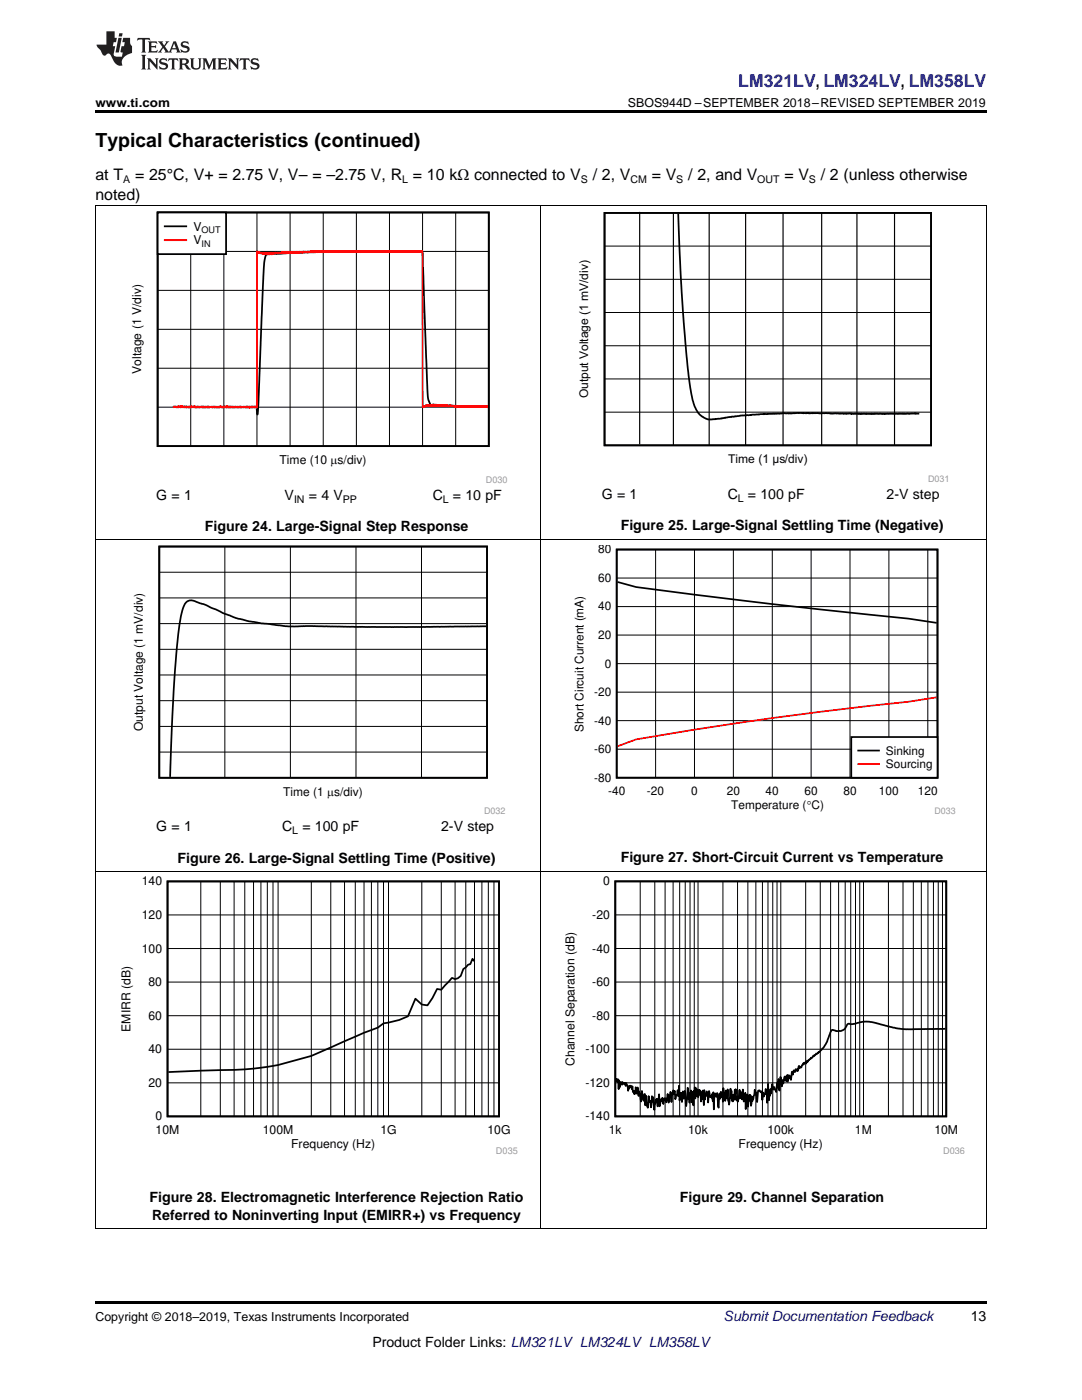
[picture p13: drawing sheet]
<svg xmlns="http://www.w3.org/2000/svg" width="216mm" height="279mm" viewBox="0 0 216 279" stroke-linecap="round" stroke-linejoin="round" font-family="sans-serif">
<defs><g id="words">
<text font-size="3.9" x="19" y="29.3">Typical Characteristics (continued)</text>
<text font-size="3.5" fill="#00f" x="147.3" y="17.3">LM321LV, LM324LV, LM358LV</text>
<g font-size="3.2">
<text x="19" y="36">at T</text>
<text x="27" y="36">= 25°C, V+ = 2.75 V, V– = –2.75 V, R = 10 kΩ connected to V</text>
<text x="118.3" y="36">/ 2, V</text>
<text x="130" y="36">= V</text>
<text x="137.3" y="36">/ 2, and V</text>
<text x="156.5" y="36">= V</text>
<text x="163.8" y="36">/ 2 (unless otherwise</text>
<text x="19" y="39.9">noted)</text>
</g>
<g font-size="2.8">
<text x="31.2" y="99.8">G = 1</text>
<text x="56.8" y="99.8">V</text>
<text x="61.6" y="99.8">= 4 V</text>
<text x="86.4" y="99.8">C</text>
<text x="90.4" y="99.8">= 10 pF</text>
<text x="120.1" y="99.6">G = 1</text>
<text x="145.2" y="99.6">C</text>
<text x="149.2" y="99.6">= 100 pF</text>
<text x="176.9" y="99.6">2-V step</text>
<text x="40.9" y="106">Figure 24. Large-Signal Step Response</text>
<text x="123.9" y="105.8">Figure 25. Large-Signal Settling Time (Negative)</text>
<text x="31.2" y="165.9">G = 1</text>
<text x="56.3" y="165.9">C</text>
<text x="60.3" y="165.9">= 100 pF</text>
<text x="88" y="165.9">2-V step</text>
<text x="35.4" y="172.2">Figure 26. Large-Signal Settling Time (Positive)</text>
<text x="123.9" y="172">Figure 27. Short-Circuit Current vs Temperature</text>
<text x="29.8" y="239.9">Figure 28. Electromagnetic Interference Rejection Ratio</text>
<text x="135.7" y="239.9">Figure 29. Channel Separation</text>
<text x="30.3" y="243.4">Referred to Noninverting Input (EMIRR+) vs Frequency</text>
<text x="193.7" y="263.6">13</text>
<text x="74.3" y="268.9">Product Folder Links: LM321LV LM324LV LM358LV</text>
</g>
<text font-size="2.8" fill="#0000c8" x="144.4" y="263.6">Submit Documentation Feedback</text>
<g font-size="2.5">
<text x="19" y="21.4">www.ti.com</text>
<text x="125.3" y="21.4">SBOS944D –SEPTEMBER 2018–REVISED SEPTEMBER 2019</text>
<text x="19" y="263.6">Copyright © 2018–2019, Texas Instruments Incorporated</text>
</g>
<g font-size="2.4">
<text x="38.6" y="46">V</text>
<text x="38.6" y="48.8">V</text>
<text x="28.1" y="74.6" transform="rotate(-90 28.1 74.6)">Voltage (1 V/div)</text>
<text x="117.4" y="79.5" transform="rotate(-90 117.4 79.5)">Output Voltage (1 mV/div)</text>
<text x="55.8" y="92.7">Time (10 Ps/div)</text>
<text x="145.3" y="92.5">Time (1 μs/div)</text>
<text x="119.4" y="110.4">80</text>
<text x="119.4" y="116.1">60</text>
<text x="119.4" y="121.8">40</text>
<text x="119.4" y="127.5">20</text>
<text x="120.7" y="133.2">0</text>
<text x="118.6" y="138.9">-20</text>
<text x="28.5" y="145.9" transform="rotate(-90 28.5 145.9)">Output Voltage (1 mV/div)</text>
<text x="116.5" y="146.1" transform="rotate(-90 116.5 146.1)">Short Circuit Current (mA)</text>
<text x="118.6" y="144.6">-40</text>
<text x="118.6" y="156">-80</text>
<text x="118.6" y="150.3">-60</text>
<text x="176.8" y="150.6">Sinking</text>
<text x="176.8" y="153.3">Sourcing</text>
<text x="56.5" y="158.8">Time (1 Ps/div)</text>
<text x="121.3" y="158.7">-40</text>
<text x="129.1" y="158.7">-20</text>
<text x="137.9" y="158.7">0</text>
<text x="145" y="158.7">20</text>
<text x="145.9" y="161.4">Temperature (qC)</text>
<text x="152.8" y="158.7">40</text>
<text x="160.5" y="158.7">60</text>
<text x="168.3" y="158.7">80</text>
<text x="175.4" y="158.7">100</text>
<text x="183.2" y="158.7">120</text>
<text x="28.3" y="176.7">140</text>
<text x="120.3" y="176.7">0</text>
<text x="28.3" y="183.4">120</text>
<text x="118.2" y="183.4">-20</text>
<text x="28.3" y="190.1">100</text>
<text x="118.2" y="190.1">-40</text>
<text x="29.6" y="196.8">80</text>
<text x="118.2" y="196.8">-60</text>
<text x="29.6" y="203.5">60</text>
<text x="118.2" y="203.5">-80</text>
<text x="26.1" y="205.9" transform="rotate(-90 26.1 205.9)">EMIRR (dB)</text>
<text x="29.6" y="210.2">40</text>
<text x="114.6" y="212.7" transform="rotate(-90 114.6 212.7)">Channel Separation (dB)</text>
<text x="116.8" y="210.2">-100</text>
<text x="29.6" y="216.9">20</text>
<text x="116.8" y="216.9">-120</text>
<text x="31" y="223.6">0</text>
<text x="31.1" y="226.4">10M</text>
<text x="52.4" y="226.4">100M</text>
<text x="75.9" y="226.4">1G</text>
<text x="97.3" y="226.4">10G</text>
<text x="116.8" y="223.6">-140</text>
<text x="121.5" y="226.4">1k</text>
<text x="137.3" y="226.4">10k</text>
<text x="153.2" y="226.4">100k</text>
<text x="170.6" y="226.4">1M</text>
<text x="186.4" y="226.4">10M</text>
<text x="58.1" y="229.2">Frequency (Hz)</text>
<text x="147.4" y="229.2">Frequency (Hz)</text>
</g>
<g font-size="2.1">
<text x="24.6" y="36.6">A</text>
<text x="80.3" y="36.6">L</text>
<text x="115.9" y="36.6">S</text>
<text x="125.8" y="36.6">CM</text>
<text x="135" y="36.6">S</text>
<text x="151.1" y="36.6">OUT</text>
<text x="161.4" y="36.6">S</text>
<text x="58.7" y="100.4">IN</text>
<text x="68.4" y="100.4">PP</text>
<text x="88.4" y="100.4">L</text>
<text x="147.2" y="100.2">L</text>
<text x="58.3" y="166.5">L</text>
</g>
<g font-size="1.8">
<text x="40.2" y="46.4">OUT</text>
<text x="40.2" y="49.2">IN</text>
</g>
<g font-size="1.8" fill="#999">
<text x="96.9" y="96.4">D030</text>
<text x="185.2" y="96.2">D031</text>
<text x="96.6" y="162.5">D032</text>
<text x="186.5" y="162.4">D033</text>
<text x="99" y="230.2">D035</text>
<text x="188.2" y="230.2">D036</text>
</g>
</g></defs>
<path d="M19 245.1h.2zM196.7 245.1h.1zM19 259.7h177.8v.5h-177.8z" fill="#000"/>
<path d="M19.1 173.9v71.2M107.9 173.9v71.2M196.8 173.9v71.2M19 245.1h177.8" fill="none" stroke="#000" stroke-width=".2"/>
<path d="M23.7 174.9h79.6v55.4h-79.6z" fill-rule="evenodd" fill="#fff"/>
<path d="M33.4 175.9h66.2v46.9h-66.2zM94.7 191.9l-.4-.5-.5 1-.4 .1-.9 .9-.6 1.4-.5 .4-.6 .2-.6-.2-2.1 2.3-.9-.1-.9 1.8-1 1.4-1.1-.1-1.3-1.2-1.5 3.5-1.7 .8-3.2 .6-1.1 .9-2.8 1-6.6 2.9a44 44 0 0 1-13.9 4.1l-5.4 .4-13.1 .5" fill="none" stroke="#000" stroke-width=".35"/>
<g fill="none" stroke="#000" stroke-width=".2">
<path d="M40.1 175.9v46.9M44 175.9v46.9M46.7 175.9v46.9M48.8 175.9v46.9M50.6 175.9v46.9M52.1 175.9v46.9M53.3 175.9v46.9M54.5 175.9v46.9M55.5 175.9v46.9M62.1 175.9v46.9M66 175.9v46.9M68.7 175.9v46.9"/>
<path d="M70.9 175.9v46.9M72.6 175.9v46.9M74.1 175.9v46.9M75.4 175.9v46.9M76.5 175.9v46.9M77.5 175.9v46.9M84.2 175.9v46.9M88.1 175.9v46.9M90.8 175.9v46.9M92.9 175.9v46.9M94.7 175.9v46.9M96.2 175.9v46.9"/>
<path d="M97.4 175.9v46.9M98.6 175.9v46.9M33.4 196h66.2M33.4 189.3h66.2M33.4 182.6h66.2M33.4 216.1h66.2M33.4 209.4h66.2M33.4 202.7h66.2"/>
</g>
<path d="M112.2 174.9h80.3v55.4h-80.3z" fill-rule="evenodd" fill="#fff"/>
<path d="M122.8 175.9h66v46.9h-66zM188.6 205.3l-8.3 .1-1.6-.2-5.3-1.3h-1l-2.7 .5a.55 .55 0 0 0-.9 .5 1.92 1.92 0 0 1-2.5 .7h-.3l-.3 .4a7.7 7.7 0 0 1-2.3 4l-.1-.1-.3 .4h-.1l-.4 .5-.2-.1-.2 .4-.2 .1-.1-.1-.1 .3h-.2l-.4 .5v-.2l-.2 .6-.1-.4-.3 .2-.1 .3-.1-.2-.4 .8-.3-.1-.1 .3-.1-.5-.3 1.1v-.4l-.2 .3-.1-.3-.2 .6-.2-.4-.2 .9-.2-.6-.2 1.6-.3-.9-.1 .3-.1-.3-.1 1.3-.1-1.3-.1 1.2-.2-1-.1 .9-.1-.9-.3 1.4-.2-.7-.1 1.3-.3-1.9-.2 2.7-.2-2.3v1.8l-.1-1.1-.3 1.9-.4-1-.2 .6-.2-1.2-.3 2-.1-1-.1 1.4-.1-.8v1.7l-.2-3.3-.2 3.8-.1-2.5-.1 .6-.1-.9-.1 .9-.1 .3-.1-.3-.1 .6-.2-.8-.1 1.5-.1-1.7-.1 .2-.3-.4-.3 .1-.2 2.2-.2-1.9-.1 .5-.2-1-.1 1.1-.2 .7-.1-.2-.1 .7-.1-.9-.2 1.8-.1-2.1v1.1l-.1-1.2-.3 2.4-.2-2.5-.1 1.4-.1-.6-.1 2.1-.1-3.2-.1 1.1-.1-.6-.1 1.2-.2-2.4-.2 2-.1-1.5-.2 1.2-.1-1.6-.4 2.4-.1-1-.2 .6-.1-2.1-.1 1-.1-.9-.1 2-.1-1-.2 1.3-.1-1.3-.1 1.2-.1-2-.1 1.5v-1.9l-.3 3.2-.2-.8-.1-2.3-.2 1.8-.2-1.6-.1 2.1-.1-1.6-.1 1.2-.2-2.1-.1 2.7-.1-1.8-.1 .9-.1-1.1-.2 1.4-.1-1.1-.2 2.9-.3-3-.2 .8-.2-.7-.2 .8-.1 2.4-.1-3.4-.1 1.8-.1-1.4-.1 .7-.2-.3-.1 .1-.2-1.2-.2 2.3-.3-2.2-.4 1.7-.1-2-.1 3-.1-2.9-.2 1.7-.1-.6-.1 1.1-.1-2.1-.1 .6-.1-.8-.1 1h-.1l-.1 .5-.1-1.5-.1 1.3-.2-1.6-.2 2-.1-2.2-.1 1.6-.1-.9v2.9l-.2-2.7-.1 2.1-.2-2.4-.1 .6-.1-.1-.1 2-.4-3-.3 3.6-.3-3-.2 1.6-.1-1.5-.2 2.1-.1-1.8-.1 .9-.1-.9-.2 1.5-.1-2.9-.2 2.1-.1-1.2-.5 1.8-.1-1.7-.1 .7-.1-.8-.4 2.3-.2-2-.4 2.2-.2-1.8-.3 1.7-.2-.8v.2l-.1-.2-.2 1.1-.2-1.2-.1 .7-.1-.5-.4 1.5-.1-2.4-.3 2.4-.2-1.5-.1 .3v-.1l-.1 .7-.1-.1-.1 1.4-.3-2.6-.1 .9-.1-1-.2 2.2-.1-1.3-.2 .2-.2-1.1-.2 2.3-.1-.8-.1 .4-.1-1.9v-.1l-.1 1.9-.1-2.3-.2 1.4-.2-.4-.2-1.6-.2 2.1-.4-2-.1 .9-.2-1.7-.1 1.3-.2-1.3-.1 1.2-.1-.1-.1 .3-.1-.7-.2 .2-.1-1.1-.1 .6-.2-.7-.1 .2-.1-.3-.2 .7-.1-.5-.1 .9-.1-.9-.2-.7-.1 .6-.2-.6-.2 .2-.1-.1-.1 .1-.1-.4-.1 .6-.1-.5-.1 .3-.2-.4-.1 1.1-.1-1.4-.1 1.8-.1-2-.1 .6v-.6l-.1 .4-.1-.5-.1 .1" fill="none" stroke="#000" stroke-width=".35"/>
<g fill="none" stroke="#000" stroke-width=".2">
<path d="M19.1 107.8v66.1M107.9 107.8v66.1M196.8 107.8v66.1M19 173.9h177.8M127.7 175.9v46.9M130.7 175.9v46.9M132.7 175.9v46.9M134.3 175.9v46.9M135.6 175.9v46.9M136.7 175.9v46.9M137.7 175.9v46.9M138.5 175.9v46.9"/>
<path d="M139.3 175.9v46.9M144.3 175.9v46.9M147.2 175.9v46.9M149.2 175.9v46.9M150.8 175.9v46.9M152.1 175.9v46.9M153.2 175.9v46.9M154.2 175.9v46.9M155 175.9v46.9M155.8 175.9v46.9M160.8 175.9v46.9M163.7 175.9v46.9"/>
<path d="M165.7 175.9v46.9M167.3 175.9v46.9M168.6 175.9v46.9M169.8 175.9v46.9M170.7 175.9v46.9M171.6 175.9v46.9M172.3 175.9v46.9M177.3 175.9v46.9M180.2 175.9v46.9M182.2 175.9v46.9M183.8 175.9v46.9M185.2 175.9v46.9"/>
<path d="M186.3 175.9v46.9M187.2 175.9v46.9M188.1 175.9v46.9M122.8 196h66M122.8 189.3h66M122.8 182.6h66M122.8 216.1h66M122.8 209.4h66M122.8 202.7h66"/>
</g>
<path d="M26.2 108.8h74.6v53.8h-74.6z" fill-rule="evenodd" fill="#fff"/>
<path d="M31.8 109.1h65.4v46.1h-65.4zM97 125l-18.9 .2-21.1-.2-4.8-.6-4.7-.9-3-1.1-3.4-1.7-1.3-.4a2.5 2.5 0 0 0-2.5-.2 5.9 5.9 0 0 0-1.3 3.6l-.7 5.3-.5 6.6-.9 19.4" fill="none" stroke="#000" stroke-width=".35"/>
<path d="M31.8 119.3h65.4M31.8 114.2h65.4M44.9 109.1v46.1M57.9 109.1v46.1M71 109.1v46.1M84.1 109.1v46.1M31.8 139.8h65.4M31.8 134.7h65.4M31.8 129.6h65.4M31.8 124.5h65.4M31.8 150.1h65.4M31.8 145h65.4" fill="none" stroke="#000" stroke-width=".2"/>
<path d="M114.1 108.7h76.6v53.8h-76.6z" fill-rule="evenodd" fill="#fff"/>
<path d="M123.1 109.7h64v45.5h-64zM123.2 116.1l3.7 1.1 11.7 1.5 15.5 1.9 27.1 2.9 5.7 .8" fill="none" stroke="#000" stroke-width=".34"/>
<g fill="none" stroke="#000" stroke-width=".2">
<path d="M123.1 115.4h64M130.8 109.7v45.5M138.6 109.7v45.5M146.3 109.7v45.5M154.1 109.7v45.5M161.9 109.7v45.5M169.6 109.7v45.5M177.4 109.7v45.5M185.1 109.7v45.5M123.1 138.1h64M123.1 132.4h64M123.1 126.7h64"/>
<path d="M123.1 121.1h64M123.1 149.5h64M123.1 143.8h64"/>
</g>
<path d="M186.9 139.2l-5.7 .8a761 761 0 0 0-54.3 7.6l-3.7 1.3" fill="none" stroke="#f00" stroke-width=".34"/>
<path d="M169.9 147.1h17.2v8.1h-17.2z" fill-rule="evenodd" fill="#fff"/>
<path d="M169.9 147.1h17.2v8.1h-17.2zM171.2 149.8h4.2" fill="none" stroke="#000" stroke-width=".34"/>
<path d="M171.2 152.5h4.2" fill="none" stroke="#f00" stroke-width=".34"/>
<path d="M19.1 41.1v66.7M107.9 41.1v66.7M196.8 41.1v66.7M19 107.8h177.8" fill="none" stroke="#000" stroke-width=".2"/>
<path d="M25.8 42.2h75.4v54.3h-75.4z" fill-rule="evenodd" fill="#fff"/>
<path d="M31.5 42.4h66v46.6h-66zM97.4 81.2l-5.8-.1-5.2-.4a.27 .27 0 0 1-.3 .2 .27 .27 0 0 1-.2-.2l-.4-.9-.2-1.4-1-28.1h-18.7l-12 .4-.4 .1-.2 .2-.3 1.7-.2 2.7-1.1 27.3-.3-1.5h-16.5" fill="none" stroke="#000" stroke-width=".35"/>
<g fill="none" stroke="#000" stroke-width=".2">
<path d="M31.5 57.9h66M31.5 50.2h66M38.1 42.4v46.6M44.7 42.4v46.6M51.3 42.4v46.6M57.9 42.4v46.6M64.5 42.4v46.6M71.1 42.4v46.6M77.7 42.4v46.6M84.3 42.4v46.6M90.9 42.4v46.6M31.5 73.5h66"/>
<path d="M31.5 65.7h66M31.5 81.3h66"/>
</g>
<path d="M97.4 81.2l-.4-.1v.2v-.2v.2l-.1-.2-.1 .2v-.2v.2l-.2-.2-.1 .2-.1-.2v.2l-.2-.2-.1 .1v-.1l-.1 .2v-.2l-.2 .1-.1-.1v.2v-.2l-.1 .1v-.1l-.1 .1-.1-.1v.2l-.1-.2v.2v-.2l-.1 .1v-.1v.1l-.2-.1v.1v-.1l-.2 .2-.1-.2v.1l-.1-.1-.1 .2v-.2l-.2 .1-.1-.1v.1l-.2-.1v.1l-.1-.2-.2 .3v-.2v.1l-.1-.1v.1l-.2-.1-.1 .1v-.1v.1v-.1l-.1 .1-.1-.1-.1 .1v-.2l-.1 .2v-.1l-.2 .1-.2-.2-.1 .2-.1-.2-.3 .2v-.2v.1l-.2-.1-.1 .2-.1-.2-.1 .2-.1-.2-.1 .1-.4-.1v.1v-.1l-.1 .2v-.2l-.2 .1-.2-.2-.1 .2-.1-.2-.2 .2v-.2v.2l-.1-.2v.2v-.2l-.2 .1v-.1l-.1 .2-.2-.2-.1 .1-.1-.1-.1 .2v-.2l-.2 .2-.1-.2v.1l-.2-.1-.1 .1v-.2l-.1 .2v-.1l-.1 .1-.3-.1-.1 .1-.2-.2-.2 .2v-.2l-.1 .1v-.1l-.1 .2-.1-.2-.1 .1-.3-.1-.1 .1-.1-.1v.1v-.1l-.3 .1v-.1v.1l-.1-.1-.1 .1-.2-.1v.2l-.1-.2-.2 .2-.1-.2v.2l-.4-.1v.2l-.1-.2-.1 .2-.1-.1-.1 .2v-.2l-.3 .3v-.2l-.1 .2v-31.1l-.1 .1-.1-.2v.2l-.1-.2v.2l-.1-.2-.2 .2v-.2v.2l-.3-.2-.1 .2-.1-.2-.2 .2v-.2l-.2 .2v-.2v.1l-.1-.1v.1v-.1l-.2 .2v-.2v.2l-.3-.2v.2l-.1-.2-.1 .2v-.2l-.1 .2-.2-.2-.4 .1v-.1v.2v-.2l-.1 .2-.1-.2v.1l-.3-.1-.2 .2-.1-.2v.2l-.1-.2-.2 .2-.1-.2-.1 .2v-.2l-.1 .2-.1-.2-.3 .2-.2-.2-.4 .2-.1-.2-.1 .2v-.2v.2l-.1-.2-.1 .2-.1-.1-.2 .1-.2-.2-.1 .2-.1-.2v.2l-.1-.2v.2l-.1-.2-.1 .2-.2-.2-.2 .2v-.2v.2l-.1-.2v.2l-.1-.2v.2l-.1-.2v.2v-.2l-.1 .2v-.2l-.1 .2-.1-.2-.1 .2-.2-.2v.2l-.1-.2v.2l-.1-.2v.2v-.1h-.3l-.1-.1-.1 .2v-.1h-.3v-.1v.2l-.1-.2-.1 .2-.1-.1v.1l-.1-.1-.3 .1-.1-.2-.1 .2-.1-.1h-.2v.1l-.1-.1-.2 .1-.2-.2-.1 .2v-.2l-.2 .2-.2-.1v.1l-.1-.2v.2v-.2l-.1 .2-.1-.2-.3 .1-.1-.1-.1 .2-.2-.2v.2l-.1-.1v.1l-.3-.2-.3 .2-.2-.2-.2 .2-.3-.1v.1l-.2-.1-.1 .1v-.2l-.1 .2-.1-.2v.2l-.2-.1v.1v-.1l-.1 .1-.2-.1-.1 .1-.2-.2v.2v-.1l-.4 .1-.1-.2-.1 .2-.2-.1v.1v-.1l-.1 .1-.2-.1-.1 .1-.1-.1-.2 .1-.1-.1-.1 .1v-.1l-.6 .1-.2-.2v.2l-.2-.2-.1 .2-.2-.1v.1v-.1l-.2 .1-.2-.1v.1v-.2l-.1 .2v-.1l-.1 .1-.1-.1-.1 .1-.2-.1-.1 .1-.1-.1-.1 .1-.1-.1-.2 .1-.1-.2-.1 .2-.1-.1-.3 .1v-.1v.1l-.4-.1v.1l-.3-.1v.1l-.1-.1v.1l-.1-.1-.1 .1v-.1l-.1 .1-.1-.1-.1 .1-.1-.1-.1 .2v-.2l-.2 .1v-.1l-.1 .1-.2-.1-.1 .1-.1-.1v.1l-.1-.1-.3 .1v-.1l-.1 .2v-.2v.2l-.1-.2v.1l-.2-.1-.1 .1v-.1v.1v-.1l-.2 .2-.2-.2-.1 .2-.1-.2v.2l-.1-.2-.1 .2v-.2l-.1 .2-.2-.1v.1l-.1-.2v.2l-.2-.1-.1 .1-.3-.2-.1 .2v-.1l-.2 .1v-.1l-.1 .1v-.1l-.2 .1-.2-.1-.1 .2-.1-.2v.1l-.2-.1v.1l-.2-.1v.2l-.1-.2-.3 .2-.2-.2-.1 .2v-.1l-.1 .1-.1-.2-.3 .2-.2-.1-.1 .1v-.2l-.1 .3-.1-.2-.1 .2v-.2v.2l-.2-.2-.1 .1-.2-.1v.2l-.1-.2v.2l-.3-.2-.1 .2v-.2l-.1 .2-.1-.2v.2l-.2-.1-.1 .1-.1-.1-.2 .1-.1-.1v.2l-.1-.2-.2 .1-.1-.1-.1 .2v-.2l-.2 .1-.1-.1-.1 .1-.1-.1v.1l-.2-.1-.1 .1-.1-.1-.2 .2v-.2l-.2 .1-.1-.1-.1 .1v-.2l-.1 .2-.1-.2v.2l-.2-.3-.1 .2v-.2l-.2 .1-.1-.2-.1 31.1v-.1v.1l-.2-.1-.1 .1v-.2l-.1 .2-.3-.2v.2l-.1-.2-.1 .2-.2-.2v.2l-.1-.1-.1 .1v-.1l-.1 .2v-.3l-.1 .3v-.2l-.1 .1v-.1l-.2 .1v-.2l-.1 .2v-.1v.1l-.1-.1-.1 .1-.1-.1v.1v-.1l-.1 .1v-.1v.1l-.2-.1v.1l-.1-.2-.1 .2-.1-.1-.1 .1v-.1l-.1 .1-.1-.1-.1 .1v-.2v.2l-.3-.1-.2 .2-.2-.3-.1 .2v-.1l-.1 .1-.1-.1v.1v-.1l-.1 .1-.1-.1-.1 .2v-.2l-.2 .1v-.2l-.1 .2-.1-.1v.1l-.1-.1-.2 .1v-.2v.2l-.2-.1-.1 .1v-.2l-.2 .2v-.2l-.1 .2-.1-.2v.2v-.2l-.2 .2-.1-.2-.2 .2v-.2v.2l-.2-.1v.2l-.1-.3-.1 .2v-.1l-.3 .1v-.2v.2l-.1-.2v.2l-.2-.1v.1v-.2l-.2 .2-.1-.1v.1l-.2-.1v.1v-.1l-.2 .1v-.1l-.1 .1-.1-.1v.1l-.1-.2v.2v-.1l-.2 .1v-.2v.2l-.2-.1v.1l-.2-.1v.1v-.1l-.4 .1v-.1v.1l-.2-.1v.1l-.2-.2v.2v-.1l-.2 .1-.1-.2-.1 .2-.1-.1v.2l-.1-.2-.1 .1-.1-.2v.2l-.1-.1v.1l-.1-.2v.2l-.1-.2v.2l-.4-.1-.1 .1v-.1l-.1 .1v-.1l-.1 .1-.1-.2-.2 .2v-.1l-.1 .1-.1-.1v.1l-.1-.2-.1 .2v-.2l-.1 .2-.1-.2v.2l-.1-.2v.2l-.2-.2v.2l-.1-.2v.2v-.2l-.1 .2v-.2l-.1 .2v-.2l-.1 .2v-.2l-.1 .2-.1-.2v.2v-.1l-.1 .1-.1-.1v.1v-.1l-.1 .1-.1-.1-.2 .1v-.1v.1v-.2l-.3 .2-.1-.2-.1 .2-.2-.2-.1 .2v-.2l-.1 .2v-.2l-.2 .2v-.2l-.1 .2v-.2l-.1 .2-.2-.2-.1 .2-.1-.2v.2l-.1-.1-.1 .1v-.1l-.2 .1v-.2l-.1 .2-.3-.2v.2v-.2l-.1 .2" fill="none" stroke="#f00" stroke-width=".35"/>
<path d="M31.5 42.4h13.6v8.3h-13.6z" fill-rule="evenodd" fill="#fff"/>
<path d="M31.5 42.4h13.6v8.3h-13.6zM32.9 45.2h4.3" fill="none" stroke="#000" stroke-width=".35"/>
<path d="M32.9 47.9h4.3" fill="none" stroke="#f00" stroke-width=".35"/>
<path d="M115.6 42.3h73.5v54h-73.5z" fill-rule="evenodd" fill="#fff"/>
<path d="M120.6 42.5h65.2v46.4h-65.2zM135.3 42.7a326.5 326.5 0 0 0 2.6 35.6 7.4 7.4 0 0 0 1.9 4.5l1 .8 1 .1 6.3-.8 8.3-.4 8.5-.1 .9 .2 4.9-.1 1 .1 .2-.1 .9 .1 10.6-.1" fill="none" stroke="#000" stroke-width=".35"/>
<g fill="none" stroke="#000" stroke-width=".2">
<path d="M19 41.1h177.8M120.6 55.7h65.2M120.6 49.1h65.2M127.6 42.3v46.4M134.4 42.5v46.4M141.5 42.5v46.4M148.8 42.5v46.4M156.3 42.5v46.4M164 42.5v46.4M171 42.5v46.4M178.5 42.5v46.4M120.6 75.6h65.2"/>
<path d="M120.6 69h65.2M120.6 62.4h65.2M120.6 82.3h65.2"/>
</g>
<path d="M19 22h177.8v.5h-177.8z" fill="#000"/>
<g fill="#231f20">
<path d="M27.5 7.6l-.1 .5 .4-.2h.6v.1v2.1l-.2 .4h1l-.3-.4v-2.1l.1-.1h.5l.5 .2-.2-.5zM29.5 8.3l.2 .3v1.5l-.2 .4h1.8l.2-.6a1.04 1.04 0 0 1-1.3 .2v-.7h.6l.3 .2v-.6l-.3 .2h-.6v-.6l.8-.1 .4 .3-.2-.5zM31.5 8.3l.9 1.1-.9 1.1h.8l-.2-.2 .5-.7 .4 .7-.2 .2h1.5l-.1-.2 .1-.4h.9l.1 .4-.2 .2h1l-.3-.3-.7-1.9h-.5l-.9 2-.8-1 .9-1h-.8l.1 .3-.3 .5-.4-.6 .2-.2zM34.7 8.6l.4 1h-.7zM36.3 8.4a.63 .63 0 0 0-.2 .7 .63 .63 0 0 0 .6 .4l.6 .2 .1 .2a.75 .75 0 0 1-.7 .4 .75 .75 0 0 1-.6-.5l.1 .7 .1-.1a1.11 1.11 0 0 0 1.5-.6 1.13 1.13 0 0 0-1.2-.8l-.1-.4a1.04 1.04 0 0 1 1.2 .2l-.2-.5-.1 .1-.5-.2zM28.2 10.9l.2 .4v2.2l-.2 .4h1l-.3-.4v-2.2l.3-.4zM29.3 11.6l.3 .4v1.5l-.3 .4h.8l-.2-.4v-1.3l1.5 1.7v-1.9l.2-.4h-.7l.2 .4v.9l-1.1-1.3zM32 11.8a.62 .62 0 0 0-.2 .7 .62 .62 0 0 0 .6 .4l.6 .1 .1 .3a.76 .76 0 0 1-.7 .3 .76 .76 0 0 1-.6-.4l.1 .7 .1-.1a1.11 1.11 0 0 0 1.5-.6 1.13 1.13 0 0 0-1.2-.8l-.1-.4a1.04 1.04 0 0 1 1.2 .2l-.2-.6-.1 .1-.5-.1zM33.7 11.6l-.2 .6a.61 .61 0 0 1 .8-.3v1.6l-.2 .4h.9l-.2-.4v-1.6a.63 .63 0 0 1 .8 .3l-.2-.6zM35.6 11.6l.3 .4v1.5l-.3 .4h1l-.2-.2v-.8l.5 .2a.76 .76 0 0 0 1.2 .7l-1-1a.58 .58 0 0 0 .6-.5 .58 .58 0 0 0-.5-.6zM36.4 11.9h.1a.45 .45 0 0 1 .5 .1 .45 .45 0 0 1 .1 .5l-.7 .2zM37.9 11.6l.2 .2a2.17 2.17 0 0 0 .3 1.9 .99 .99 0 0 0 1.6-.6v-1.1l.2-.4h-.7l.2 .2a1.92 1.92 0 0 1-.2 1.8 .6 .6 0 0 1-.9-.5v-1.1l.2-.4zM40.4 11.6l.2 .4v1.5l-.2 .4h.7l-.2-.4v-1.4l.8 1.8 .8-1.8v1.4l-.2 .4h.9l-.2-.4v-1.5l.2-.4h-.8l-.6 1.5-.6-1.5zM43.4 11.6l.2 .4v1.5l-.2 .4h1.8l.2-.6a1.04 1.04 0 0 1-1.3 .1v-.6h.5l.4 .2v-.6l-.4 .2h-.5v-.7h.8l.3 .3-.1-.6zM45.5 11.6l.2 .4v1.5l-.2 .4h.7l-.2-.4v-1.3l1.5 1.7v-1.9l.2-.4h-.7l.2 .4v.9l-1.1-1.3zM47.9 11.6l-.1 .6a.61 .61 0 0 1 .8-.3v1.6l-.3 .4h1l-.3-.4 .1-1.6a.63 .63 0 0 1 .7 .3l-.1-.6zM50.2 11.8a.62 .62 0 0 0-.2 .7 .62 .62 0 0 0 .6 .4l.6 .1 .2 .3a.76 .76 0 0 1-.8 .3 .76 .76 0 0 1-.6-.4l.1 .7 .2-.1a1.11 1.11 0 0 0 1.5-.6 1.13 1.13 0 0 0-1.3-.8l-.1-.4a1.04 1.04 0 0 1 1.2 .2l-.1-.6-.2 .1-.5-.1z"/>
<path d="M21.2 6.3v2.6h-1.9l.1 .4 .7 .9a.91 .91 0 0 0 1 .8 .56 .56 0 0 1 .5-.3 .56 .56 0 0 1 .5 .3l.4 .8a1.53 1.53 0 0 0 1.9 1.2 1.54 1.54 0 0 1 1-2.1l.9-.3v-1.4a1.52 1.52 0 0 1-.3-1.6h-1.4l-.2 .8h.5l-.2 .8h-.4l-.2 1v.2l.4 .1-.2 .8a1.93 1.93 0 0 1-1.6-.3l.3-1.8h-.5l.2-.8h.4l.2-.8h-.4v-1.3zM23.6 7.6l-.6 2.9h.7l.6-2.9zM23.8 6.6l-.1 .7h.6l.2-.7z"/>
</g>
<use href="#words"/>
</svg>
